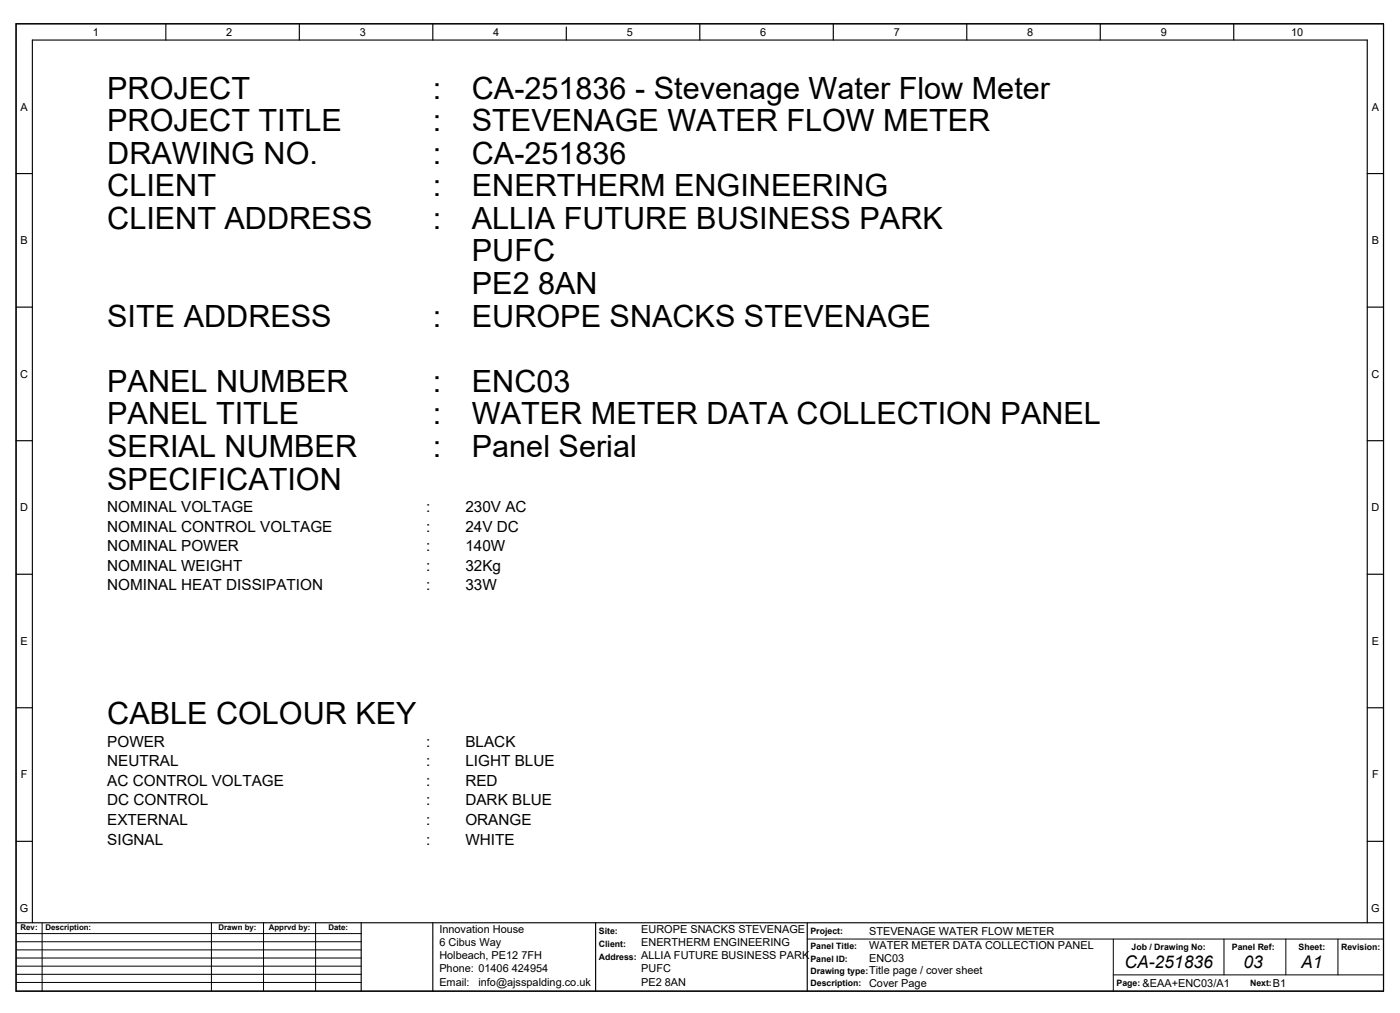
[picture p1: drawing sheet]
<svg xmlns="http://www.w3.org/2000/svg" width="430mm" height="311mm" viewBox="0 0 430 311" stroke-linecap="round" stroke-linejoin="round" font-family="sans-serif">
<defs><g id="words">
<g font-size="9.4">
<text x="32.9" y="30.3">PROJECT</text>
<text x="132.9" y="30.3">:</text>
<text x="144.9" y="30.3">CA-251836 - Stevenage Water Flow Meter</text>
<text x="32.9" y="40.3">PROJECT TITLE</text>
<text x="132.9" y="40.3">:</text>
<text x="144.9" y="40.3">STEVENAGE WATER FLOW METER</text>
<text x="32.9" y="50.3">DRAWING NO.</text>
<text x="132.9" y="50.3">:</text>
<text x="144.9" y="50.3">CA-251836</text>
<text x="32.9" y="60.3">CLIENT</text>
<text x="132.9" y="60.3">:</text>
<text x="144.9" y="60.3">ENERTHERM ENGINEERING</text>
<text x="32.9" y="70.3">CLIENT ADDRESS</text>
<text x="132.9" y="70.3">:</text>
<text x="144.9" y="70.3">ALLIA FUTURE BUSINESS PARK</text>
<text x="144.9" y="80.3">PUFC</text>
<text x="144.9" y="90.3">PE2 8AN</text>
<text x="32.9" y="100.3">SITE ADDRESS</text>
<text x="132.9" y="100.3">:</text>
<text x="144.9" y="100.3">EUROPE SNACKS STEVENAGE</text>
<text x="32.9" y="120.3">PANEL NUMBER</text>
<text x="132.9" y="120.3">:</text>
<text x="144.9" y="120.3">ENC03</text>
<text x="32.9" y="130.3">PANEL TITLE</text>
<text x="132.9" y="130.3">:</text>
<text x="144.9" y="130.3">WATER METER DATA COLLECTION PANEL</text>
<text x="32.9" y="140.3">SERIAL NUMBER</text>
<text x="132.9" y="140.3">:</text>
<text x="144.9" y="140.3">Panel Serial</text>
<text x="32.9" y="150.3">SPECIFICATION</text>
<text x="32.9" y="222.3">CABLE COLOUR KEY</text>
</g>
<g font-size="5.4">
<text x="345.4" y="297.1">CA-251836</text>
<text x="382" y="297.1">03</text>
<text x="399.7" y="297.1">A1</text>
</g>
<g font-size="4.7">
<text x="32.9" y="157.3">NOMINAL VOLTAGE</text>
<text x="130.9" y="157.3">:</text>
<text x="142.9" y="157.3">230V AC</text>
<text x="32.9" y="163.3">NOMINAL CONTROL VOLTAGE</text>
<text x="130.9" y="163.3">:</text>
<text x="142.9" y="163.3">24V DC</text>
<text x="32.9" y="169.3">NOMINAL POWER</text>
<text x="130.9" y="169.3">:</text>
<text x="142.9" y="169.3">140W</text>
<text x="32.9" y="175.3">NOMINAL WEIGHT</text>
<text x="130.9" y="175.3">:</text>
<text x="142.9" y="175.3">32Kg</text>
<text x="32.9" y="181.3">NOMINAL HEAT DISSIPATION</text>
<text x="130.9" y="181.3">:</text>
<text x="142.9" y="181.3">33W</text>
<text x="32.9" y="229.3">POWER</text>
<text x="130.9" y="229.3">:</text>
<text x="142.9" y="229.3">BLACK</text>
<text x="32.9" y="235.3">NEUTRAL</text>
<text x="130.9" y="235.3">:</text>
<text x="142.9" y="235.3">LIGHT BLUE</text>
<text x="32.9" y="241.3">AC CONTROL VOLTAGE</text>
<text x="130.9" y="241.3">:</text>
<text x="142.9" y="241.3">RED</text>
<text x="32.9" y="247.3">DC CONTROL</text>
<text x="130.9" y="247.3">:</text>
<text x="142.9" y="247.3">DARK BLUE</text>
<text x="32.9" y="253.3">EXTERNAL</text>
<text x="130.9" y="253.3">:</text>
<text x="142.9" y="253.3">ORANGE</text>
<text x="32.9" y="259.3">SIGNAL</text>
<text x="130.9" y="259.3">:</text>
<text x="142.9" y="259.3">WHITE</text>
</g>
<g font-size="3.4">
<text x="28.5" y="11">1</text>
<text x="69.5" y="11">2</text>
<text x="110.5" y="11">3</text>
<text x="151.5" y="11">4</text>
<text x="192.5" y="11">5</text>
<text x="233.5" y="11">6</text>
<text x="274.5" y="11">7</text>
<text x="315.5" y="11">8</text>
<text x="356.5" y="11">9</text>
<text x="396.6" y="11">10</text>
<text x="6.3" y="34">A</text>
<text x="421.3" y="34">A</text>
<text x="6.3" y="75">B</text>
<text x="421.3" y="75">B</text>
<text x="6.2" y="116">C</text>
<text x="421.2" y="116">C</text>
<text x="6.2" y="157">D</text>
<text x="421.2" y="157">D</text>
<text x="6.3" y="198">E</text>
<text x="421.3" y="198">E</text>
<text x="6.4" y="239">F</text>
<text x="421.4" y="239">F</text>
<text x="6.1" y="280">G</text>
<text x="421.1" y="280">G</text>
<text x="134.9" y="286.6">Innovation House</text>
<text x="196.9" y="286.6">EUROPE SNACKS STEVENAGE</text>
<text x="266.9" y="287">STEVENAGE WATER FLOW METER</text>
<text x="134.9" y="290.6">6 Cibus Way</text>
<text x="196.9" y="290.6">ENERTHERM ENGINEERING</text>
<text x="266.9" y="291.5">WATER METER DATA COLLECTION PANEL</text>
<text x="134.9" y="294.6">Holbeach, PE12 7FH</text>
<text x="134.9" y="298.6">Phone: 01406 424954</text>
<text x="196.9" y="294.6">ALLIA FUTURE BUSINESS PARK</text>
<text x="196.9" y="298.6">PUFC</text>
<text x="266.9" y="299.1">Title page / cover sheet</text>
<text x="266.9" y="295.3">ENC03</text>
<text x="134.9" y="302.6">Email:</text>
<text x="146.9" y="302.6">info@ajsspalding.co.uk</text>
<text x="196.9" y="302.6">PE2 8AN</text>
<text x="266.9" y="303">Cover Page</text>
<text x="350.9" y="303">&amp;EAA+ENC03/A1</text>
<text x="390.9" y="303">B1</text>
</g>
<g font-size="2.7">
<text x="183.9" y="286.7">Site:</text>
<text x="248.9" y="286.8">Project:</text>
<text x="183.9" y="290.7">Client:</text>
<text x="248.9" y="291.4">Panel Title:</text>
<text x="347.5" y="291.7">Job / Drawing No:</text>
<text x="378.4" y="291.7">Panel Ref:</text>
<text x="398.8" y="291.7">Sheet:</text>
<text x="411.9" y="291.7">Revision:</text>
<text x="183.9" y="294.7">Address:</text>
<text x="248.9" y="299">Drawing type:</text>
<text x="248.9" y="295.2">Panel ID:</text>
<text x="248.9" y="302.8">Description:</text>
<text x="342.9" y="302.8">Page:</text>
<text x="383.9" y="302.8">Next:</text>
</g>
<g font-size="2.4">
<text x="6.3" y="285.7">Rev:</text>
<text x="13.9" y="285.7">Description:</text>
<text x="67.1" y="285.7">Drawn by:</text>
<text x="82.6" y="285.7">Apprvd by:</text>
<text x="100.9" y="285.7">Date:</text>
</g>
</g></defs>
<g fill="none" stroke="#000" stroke-width=".35">
<path d="M4.9 7.3h420v297h-420zM50.9 7.3v5M91.9 7.3v5M132.9 7.3v5M173.9 8.3v4M214.9 7.3v5M255.9 7.3v5M296.9 7.3v5M337.9 7.3v5M378.9 7.3v5M4.9 53.3h5M419.9 53.3h5"/>
<path d="M4.9 94.3h5M419.9 94.3h5M4.9 135.3h5M419.9 135.3h5M4.9 176.3h5M419.9 176.3h5M4.9 217.3h5M419.9 217.3h5M4.9 258.3h5M419.9 258.3h5M4.9 283.3h420M9.9 283.3v-271h410v271"/>
<path d="M110.9 283.3v21M132.9 283.3v21M182.9 283.3v21M247.9 283.3v21"/>
</g>
<g fill="none" stroke="#000" stroke-width=".31">
<path d="M5.1 299.1h105.8M5.1 296.6h105.8M5.1 294.1h105.8M5.1 291.6h105.8M5.1 289.1h105.8M5.1 286.6h105.8M12.9 283.3v21M64.9 283.3v21M80.9 283.3v21M96.9 283.3v21M247.9 288.3h177M341.9 299.3h83"/>
<path d="M341.9 288.3v16M375.9 288.3v11M394.9 288.3v11M410.9 288.3v11M5.1 301.6h105.8"/>
</g>
<use href="#words"/>
</svg>
